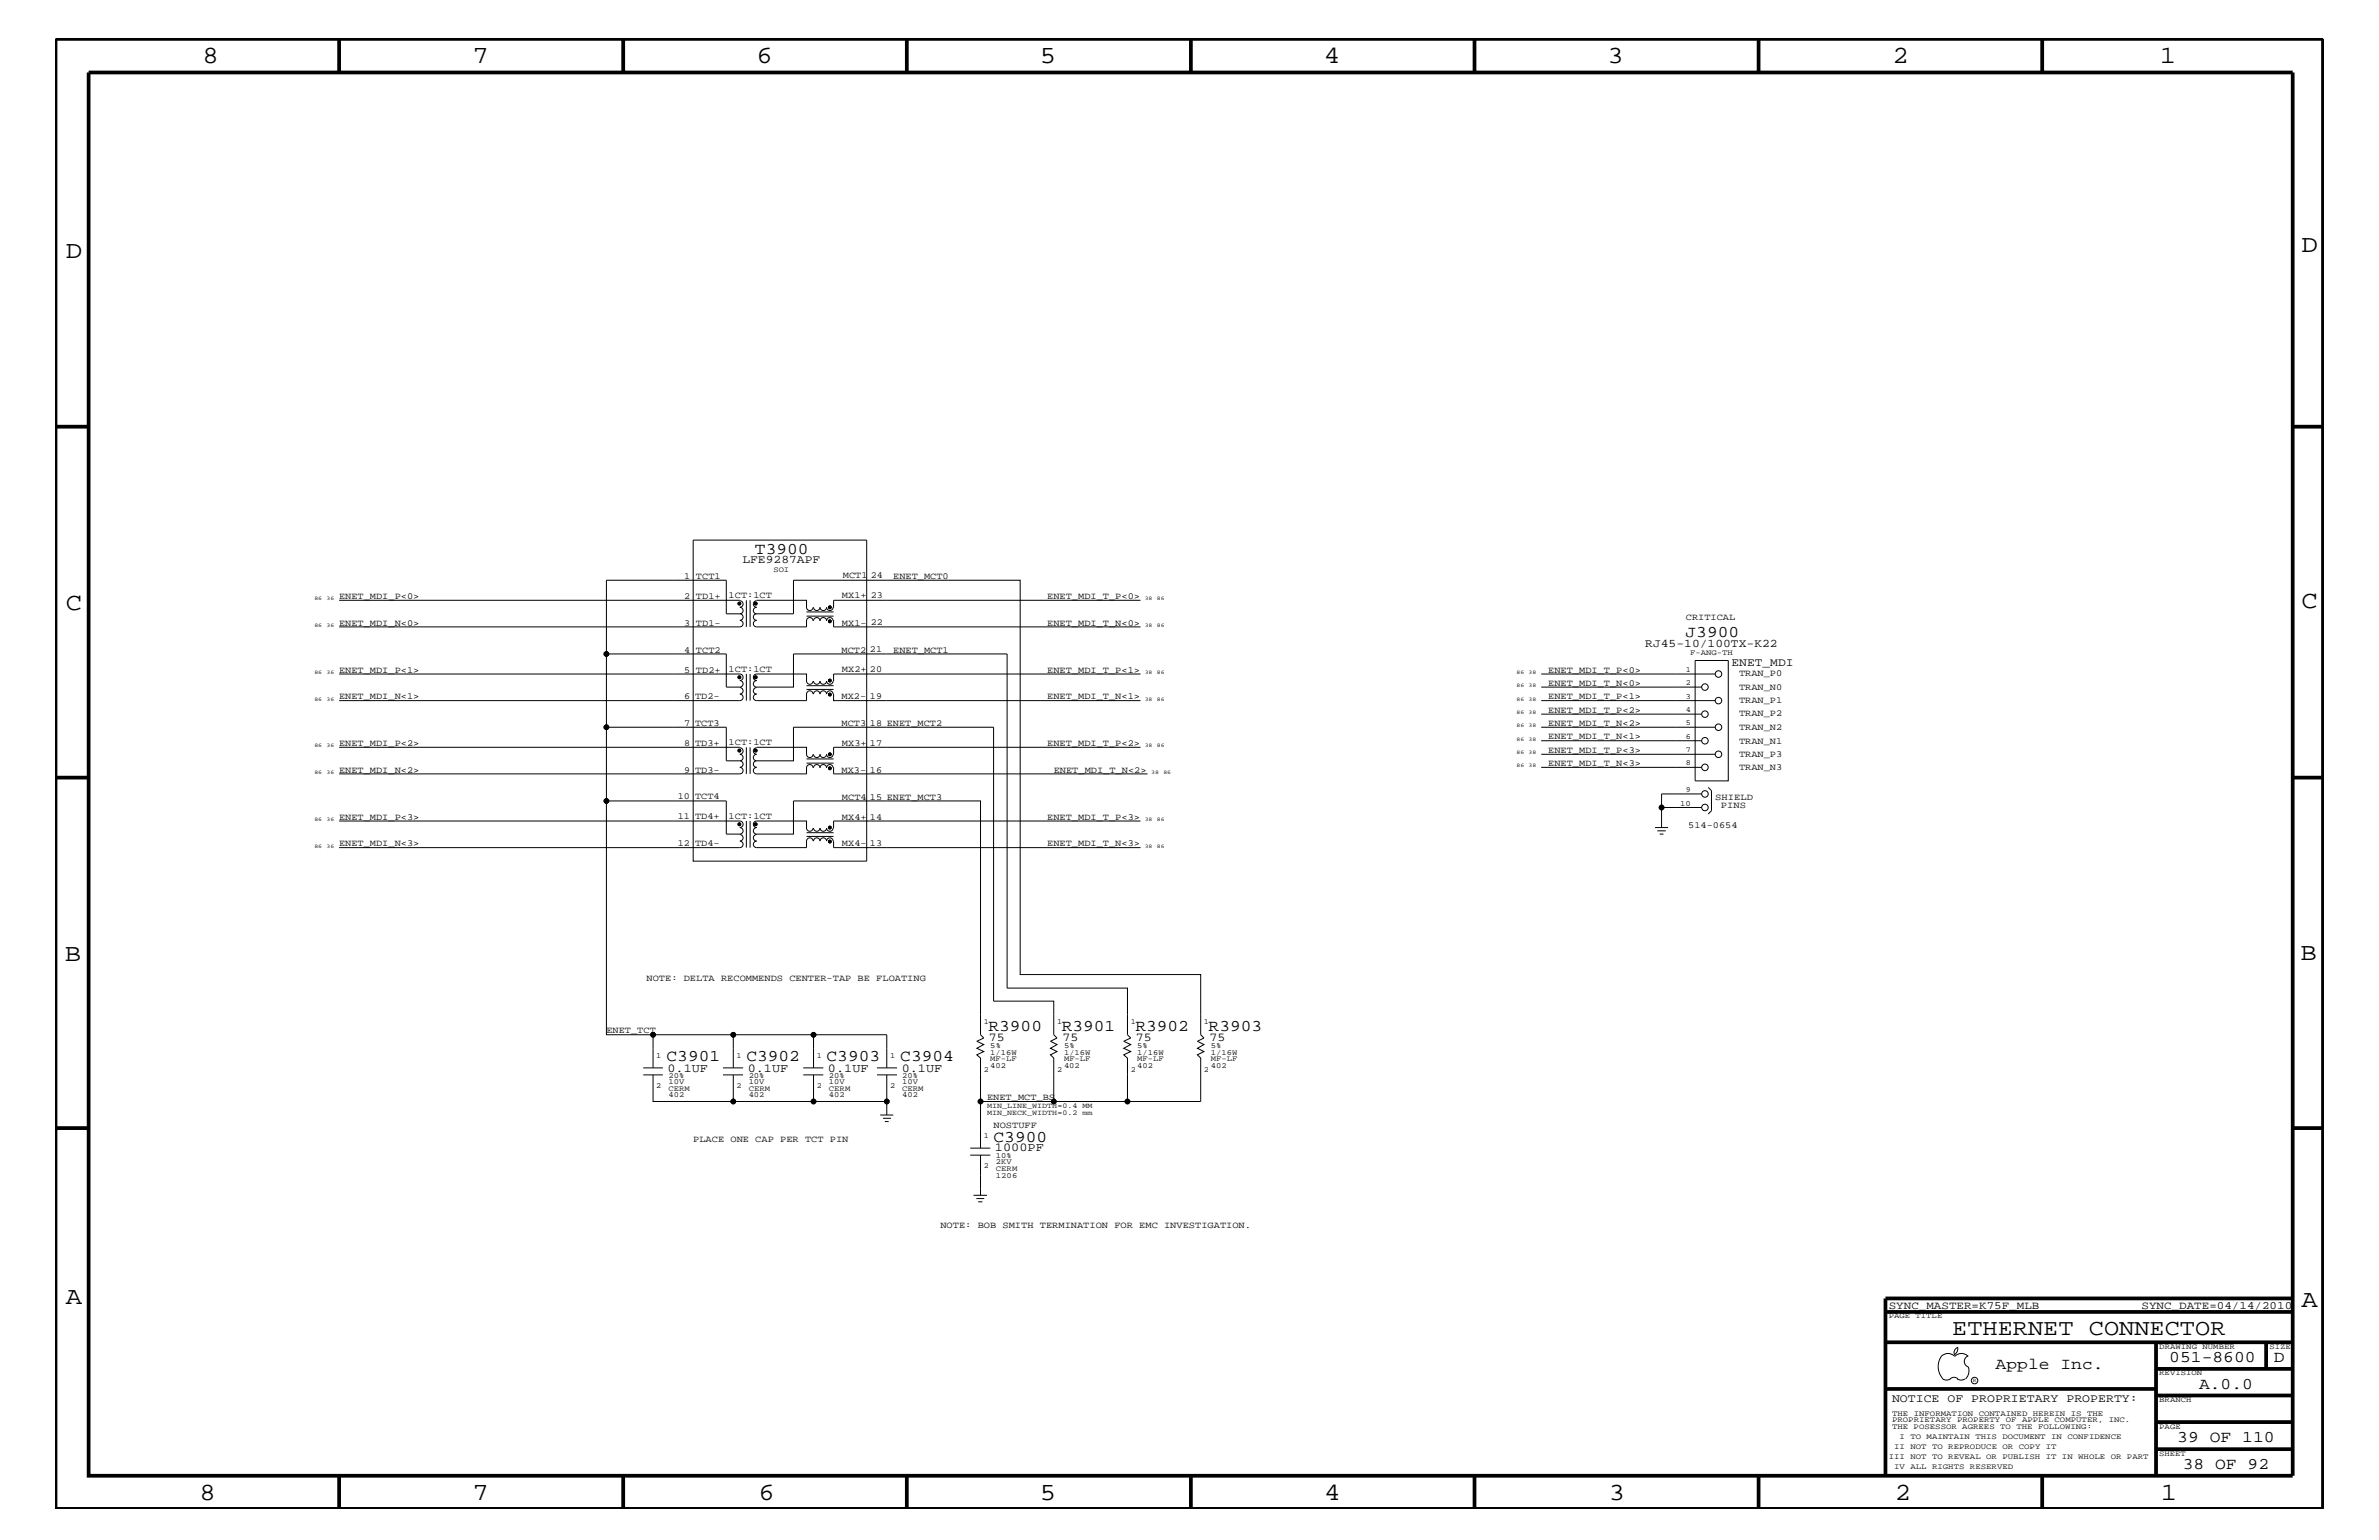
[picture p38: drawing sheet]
<svg xmlns="http://www.w3.org/2000/svg" width="432mm" height="279mm" viewBox="0 0 432 279" stroke-linecap="round" stroke-linejoin="round" font-family="sans-serif">
<defs><g id="words">
<g font-size="4.5">
<text x="36.7" y="11.5">8</text>
<text x="85.8" y="11.5">7</text>
<text x="137.3" y="11.5">6</text>
<text x="188.7" y="11.5">5</text>
<text x="240.3" y="11.5">4</text>
<text x="291.8" y="11.5">3</text>
<text x="343.5" y="11.5">2</text>
<text x="392" y="11.5">1</text>
<text x="11.9" y="46.8">D</text>
<text x="417.7" y="45.7">D</text>
<text x="11.9" y="110.6">C</text>
<text x="417.7" y="110.3">C</text>
<text x="11.8" y="174.3">B</text>
<text x="417.6" y="174.2">B</text>
<text x="11.9" y="236.7">A</text>
<text x="417.7" y="237.1">A</text>
<text x="36.2" y="272.1">8</text>
<text x="85.8" y="272.1">7</text>
<text x="137.7" y="272.1">6</text>
<text x="188.7" y="272.1">5</text>
<text x="240.4" y="272.1">4</text>
<text x="292" y="272.1">3</text>
<text x="343.9" y="272.1">2</text>
<text x="392.2" y="272.1">1</text>
</g>
<text font-size="4.1" x="354.3" y="242.3">ETHERNET CONNECTOR</text>
<g font-size="3">
<text x="137" y="100.5">T3900</text>
<text x="305.9" y="115.5">J3900</text>
<text x="179.4" y="187">R3900</text>
<text x="192.7" y="187">R3901</text>
<text x="206.1" y="187">R3902</text>
<text x="219.4" y="187">R3903</text>
<text x="121" y="192.6">C3901</text>
<text x="135.5" y="192.6">C3902</text>
<text x="150" y="192.6">C3903</text>
<text x="163.4" y="192.6">C3904</text>
<text x="180.3" y="207.1">C3900</text>
<text x="362.2" y="248.4">Apple Inc.</text>
<text x="393.7" y="247.1">051-8600</text>
<text x="399.2" y="252">A.0.0</text>
<text x="412.7" y="247.1">D</text>
<text x="395.2" y="261.6">39 OF 110</text>
<text x="396.2" y="266.6">38 OF 92</text>
</g>
<g font-size="2.2">
<text x="179.5" y="188.8">75</text>
<text x="192.9" y="188.8">75</text>
<text x="206.2" y="188.8">75</text>
<text x="219.5" y="188.8">75</text>
<text x="121.2" y="194.4">0.1UF</text>
<text x="135.7" y="194.4">0.1UF</text>
<text x="150.3" y="194.4">0.1UF</text>
<text x="163.7" y="194.4">0.1UF</text>
<text x="180.6" y="208.9">1000PF</text>
</g>
<g font-size="2.1">
<text x="134.7" y="102.2">LFE9287APF</text>
<text x="298.6" y="117.4">RJ45-10/100TX-K22</text>
<text x="314.3" y="120.8">ENET_MDI</text>
<text x="343.4" y="254.4">NOTICE OF PROPRIETARY PROPERTY:</text>
</g>
<g font-size="2">
<text x="342.8" y="237.4">SYNC_MASTER=K75F_MLB</text>
<text x="388.7" y="237.4">SYNC_DATE=04/14/2010</text>
</g>
<g font-size="1.7">
<text x="124.2" y="105">1</text>
<text x="126.3" y="105">TCT1</text>
<text x="153" y="104.9">MCT1</text>
<text x="158.1" y="104.9">24</text>
<text x="162.1" y="105">ENET_MCT0</text>
<text x="61.6" y="108.7">ENET_MDI_P&lt;0&gt;</text>
<text x="61.6" y="113.6">ENET_MDI_N&lt;0&gt;</text>
<text x="124.2" y="108.7">2</text>
<text x="124.2" y="113.6">3</text>
<text x="126.3" y="108.7">TD1+</text>
<text x="126.3" y="113.6">TD1-</text>
<text x="132.2" y="108.6">1CT:1CT</text>
<text x="152.8" y="108.6">MX1+</text>
<text x="152.8" y="113.6">MX1-</text>
<text x="158.1" y="108.6">23</text>
<text x="158.1" y="113.4">22</text>
<text x="190.1" y="113.6">ENET_MDI_T_N&lt;0&gt;</text>
<text x="190.1" y="108.7">ENET_MDI_T_P&lt;0&gt;</text>
<text x="306" y="112.6">CRITICAL</text>
<text x="124.2" y="118.4">4</text>
<text x="126.3" y="118.4">TCT2</text>
<text x="152.7" y="118.4">MCT2</text>
<text x="157.9" y="118.2">21</text>
<text x="162.1" y="118.4">ENET_MCT1</text>
<text x="61.6" y="122">ENET_MDI_P&lt;1&gt;</text>
<text x="124.2" y="122">5</text>
<text x="126.3" y="122">TD2+</text>
<text x="132.2" y="121.9">1CT:1CT</text>
<text x="152.8" y="121.9">MX2+</text>
<text x="157.9" y="121.9">20</text>
<text x="190.1" y="122">ENET_MDI_T_P&lt;1&gt;</text>
<text x="281" y="122">ENET_MDI_T_P&lt;0&gt;</text>
<text x="281" y="124.4">ENET_MDI_T_N&lt;0&gt;</text>
<text x="315.6" y="122.7">TRAN_P0</text>
<text x="315.6" y="125.2">TRAN_N0</text>
<text x="61.6" y="126.9">ENET_MDI_N&lt;1&gt;</text>
<text x="124.2" y="126.9">6</text>
<text x="124.2" y="131.7">7</text>
<text x="126.2" y="126.9">TD2-</text>
<text x="126.2" y="131.7">TCT3</text>
<text x="152.7" y="126.9">MX2-</text>
<text x="152.7" y="131.7">MCT3</text>
<text x="157.9" y="126.8">19</text>
<text x="157.9" y="131.7">18 ENET_MCT2</text>
<text x="190.1" y="126.9">ENET_MDI_T_N&lt;1&gt;</text>
<text x="281" y="126.9">ENET_MDI_T_P&lt;1&gt;</text>
<text x="281" y="131.7">ENET_MDI_T_N&lt;2&gt;</text>
<text x="281" y="129.3">ENET_MDI_T_P&lt;2&gt;</text>
<text x="315.6" y="127.6">TRAN_P1</text>
<text x="315.6" y="130">TRAN_P2</text>
<text x="61.6" y="135.3">ENET_MDI_P&lt;2&gt;</text>
<text x="124.2" y="135.3">8</text>
<text x="126.2" y="135.3">TD3+</text>
<text x="132.2" y="135.2">1CT:1CT</text>
<text x="152.8" y="135.3">MX3+</text>
<text x="157.9" y="135.3">17</text>
<text x="190.1" y="135.3">ENET_MDI_T_P&lt;2&gt;</text>
<text x="281" y="136.6">ENET_MDI_T_P&lt;3&gt;</text>
<text x="281" y="134.1">ENET_MDI_T_N&lt;1&gt;</text>
<text x="315.6" y="132.4">TRAN_N2</text>
<text x="315.6" y="134.9">TRAN_N1</text>
<text x="315.6" y="137.3">TRAN_P3</text>
<text x="61.6" y="140.2">ENET_MDI_N&lt;2&gt;</text>
<text x="124.2" y="140.2">9</text>
<text x="126.2" y="140.2">TD3-</text>
<text x="152.7" y="140.2">MX3-</text>
<text x="157.9" y="140.2">16</text>
<text x="191.3" y="140.2">ENET_MDI_T_N&lt;2&gt;</text>
<text x="281" y="139">ENET_MDI_T_N&lt;3&gt;</text>
<text x="315.6" y="139.7">TRAN_N3</text>
<text x="61.6" y="148.7">ENET_MDI_P&lt;3&gt;</text>
<text x="123" y="148.5">11</text>
<text x="123" y="144.9">10</text>
<text x="126.2" y="148.5">TD4+</text>
<text x="126.2" y="144.9">TCT4</text>
<text x="132.2" y="148.5">1CT:1CT</text>
<text x="152.8" y="145.1">MCT4</text>
<text x="152.8" y="148.7">MX4+</text>
<text x="157.9" y="148.7">14</text>
<text x="157.9" y="145.1">15 ENET_MCT3</text>
<text x="190.1" y="148.7">ENET_MDI_T_P&lt;3&gt;</text>
<text x="311.3" y="145.1">SHIELD</text>
<text x="312.3" y="146.7">PINS</text>
<text x="61.6" y="153.5">ENET_MDI_N&lt;3&gt;</text>
<text x="123" y="153.4">12</text>
<text x="126.2" y="153.4">TD4-</text>
<text x="152.8" y="153.5">MX4-</text>
<text x="157.9" y="153.5">13</text>
<text x="190.1" y="153.5">ENET_MDI_T_N&lt;3&gt;</text>
<text x="306.4" y="150.1">514-0654</text>
<text x="117.3" y="178">NOTE: DELTA RECOMMENDS CENTER-TAP BE FLOATING</text>
<text x="110.1" y="187.5">ENET_TCT</text>
<text x="179.2" y="199.6">ENET_MCT_BS</text>
<text x="125.8" y="207.1">PLACE ONE CAP PER TCT PIN</text>
<text x="180.3" y="204.7">NOSTUFF</text>
<text x="170.7" y="222.9">NOTE: BOB SMITH TERMINATION FOR EMC INVESTIGATION.</text>
</g>
<g font-size="1.4">
<text x="140.4" y="103.7">SOI</text>
<text x="306.7" y="118.9">F-ANG-TH</text>
<text x="306" y="121.9">1</text>
<text x="306" y="124.3">2</text>
<text x="306" y="129.1">4</text>
<text x="306" y="126.8">3</text>
<text x="306" y="131.6">5</text>
<text x="306" y="136.4">7</text>
<text x="306" y="134.1">6</text>
<text x="306" y="138.9">8</text>
<text x="306" y="143.7">9</text>
<text x="305" y="146.2">10</text>
<text x="178.6" y="185.9">1</text>
<text x="191.9" y="185.9">1</text>
<text x="205.2" y="185.9">1</text>
<text x="218.5" y="185.9">1</text>
<text x="119.1" y="192">1</text>
<text x="133.7" y="192">1</text>
<text x="148.3" y="192">1</text>
<text x="161.5" y="192">1</text>
<text x="179.7" y="190.2">5%</text>
<text x="179.7" y="191.4">1/16W</text>
<text x="193.1" y="190.2">5%</text>
<text x="193.1" y="191.4">1/16W</text>
<text x="206.4" y="191.4">1/16W</text>
<text x="206.4" y="190.2">5%</text>
<text x="219.8" y="191.4">1/16W</text>
<text x="219.8" y="190.2">5%</text>
<text x="119.1" y="197.4">2</text>
<text x="121.3" y="196.7">10V</text>
<text x="121.3" y="195.6">20%</text>
<text x="121.3" y="197.9">CERM</text>
<text x="133.7" y="197.4">2</text>
<text x="135.9" y="195.6">20%</text>
<text x="135.9" y="196.7">10V</text>
<text x="135.9" y="197.9">CERM</text>
<text x="148.3" y="197.4">2</text>
<text x="150.5" y="195.6">20%</text>
<text x="150.5" y="196.7">10V</text>
<text x="150.5" y="197.9">CERM</text>
<text x="161.5" y="197.4">2</text>
<text x="163.7" y="195.6">20%</text>
<text x="163.7" y="196.7">10V</text>
<text x="163.7" y="197.9">CERM</text>
<text x="178.6" y="194.4">2</text>
<text x="179.7" y="192.6">MF-LF</text>
<text x="179.7" y="193.7">402</text>
<text x="191.9" y="194.4">2</text>
<text x="193.1" y="192.6">MF-LF</text>
<text x="193.1" y="193.7">402</text>
<text x="205.2" y="194.4">2</text>
<text x="206.4" y="192.6">MF-LF</text>
<text x="206.4" y="193.7">402</text>
<text x="218.5" y="194.4">2</text>
<text x="219.8" y="192.6">MF-LF</text>
<text x="219.8" y="193.7">402</text>
<text x="121.3" y="199.1">402</text>
<text x="135.9" y="199.1">402</text>
<text x="150.5" y="199.1">402</text>
<text x="163.7" y="199.1">402</text>
<text x="179.2" y="202.3">MIN_NECK_WIDTH=0.2 mm</text>
<text x="179.2" y="201">MIN_LINE_WIDTH=0.4 MM</text>
<text x="178.6" y="206.5">1</text>
<text x="178.6" y="211.9">2</text>
<text x="180.8" y="213.6">1206</text>
<text x="180.8" y="210.2">10%</text>
<text x="180.8" y="211.3">2KV</text>
<text x="180.8" y="212.5">CERM</text>
<text x="342.8" y="239.2">PAGE TITLE</text>
<text x="391.9" y="244.7">DRAWING NUMBER</text>
<text x="411.9" y="244.7">SIZE</text>
<text x="391.9" y="249.5">REVISION</text>
<text x="343.4" y="256.8">THE INFORMATION CONTAINED HEREIN IS THE</text>
<text x="391.9" y="254.4">BRANCH</text>
<text x="343.4" y="259.3">THE POSESSOR AGREES TO THE FOLLOWING:</text>
<text x="343.4" y="258">PROPRIETARY PROPERTY OF APPLE COMPUTER, INC.</text>
<text x="343.8" y="262.9">II NOT TO REPRODUCE OR COPY IT</text>
<text x="344.8" y="261.1">I TO MAINTAIN THIS DOCUMENT IN CONFIDENCE</text>
<text x="391.9" y="259.3">PAGE</text>
<text x="342.8" y="264.7">III NOT TO REVEAL OR PUBLISH IT IN WHOLE OR PART</text>
<text x="343.8" y="266.6">IV ALL RIGHTS RESERVED</text>
<text x="391.9" y="264.1">SHEET</text>
</g>
<g font-size="1">
<text x="57.1" y="108.9">86</text>
<text x="57.1" y="113.7">86</text>
<text x="59.3" y="108.9">36</text>
<text x="59.3" y="113.7">36</text>
<text x="207.8" y="108.9">38</text>
<text x="207.8" y="113.7">38</text>
<text x="210" y="108.9">86</text>
<text x="210" y="113.7">86</text>
<text x="57.1" y="122.3">86</text>
<text x="59.3" y="122.3">36</text>
<text x="207.8" y="122.3">38</text>
<text x="210" y="122.3">86</text>
<text x="275.3" y="124.7">86</text>
<text x="275.3" y="122.3">86</text>
<text x="277.5" y="124.7">38</text>
<text x="277.5" y="122.3">38</text>
<text x="57.1" y="127.1">86</text>
<text x="59.3" y="127.1">36</text>
<text x="207.8" y="127.1">38</text>
<text x="210" y="127.1">86</text>
<text x="275.3" y="131.9">86</text>
<text x="275.3" y="129.6">86</text>
<text x="275.3" y="127.1">86</text>
<text x="277.5" y="131.9">38</text>
<text x="277.5" y="129.6">38</text>
<text x="277.5" y="127.1">38</text>
<text x="57.1" y="135.6">86</text>
<text x="59.3" y="135.6">36</text>
<text x="207.8" y="135.6">38</text>
<text x="210" y="135.6">86</text>
<text x="275.3" y="136.8">86</text>
<text x="275.3" y="134.4">86</text>
<text x="277.5" y="136.8">38</text>
<text x="277.5" y="134.4">38</text>
<text x="57.1" y="140.4">86</text>
<text x="59.3" y="140.4">36</text>
<text x="209" y="140.4">38</text>
<text x="211.2" y="140.4">86</text>
<text x="275.3" y="139.2">86</text>
<text x="277.5" y="139.2">38</text>
<text x="57.1" y="149">86</text>
<text x="59.3" y="149">36</text>
<text x="207.8" y="149">38</text>
<text x="210" y="149">86</text>
<text x="57.1" y="153.8">86</text>
<text x="59.3" y="153.8">36</text>
<text x="207.8" y="153.8">38</text>
<text x="210" y="153.8">86</text>
<text x="358.1" y="250.7">R</text>
</g>
</g></defs>
<g fill="none" stroke="#000" stroke-width=".18">
<path d="M125.8 98h31.5v58.2h-31.5zM61.6 113.7h72.7M61.6 108.9h72.7M134.3 112.6a.59 .59 0 0 1 .6 .5 .59 .59 0 0 1-.6 .6M134.3 109a.59 .59 0 0 1 .6 .6 .59 .59 0 0 1-.6 .6M134.3 110.2a.59 .59 0 0 1 .6 .6 .59 .59 0 0 1-.6 .6M134.3 112.6a.59 .59 0 0 0 .6-.6 .59 .59 0 0 0-.6-.6h-2.5v-6.1h-21.7v13.3M135.5 108.9v4.8M136.1 108.9v4.8M137.3 108.9h9.1v1.4M137.3 112.6a.59 .59 0 0 0-.6 .5 .59 .59 0 0 0 .6 .6M137.3 109a.59 .59 0 0 0-.6 .6 .59 .59 0 0 0 .6 .6"/>
<path d="M137.3 110.2a.59 .59 0 0 0-.6 .6 .59 .59 0 0 0 .6 .6M137.3 112.6a.59 .59 0 0 1-.6-.6 .59 .59 0 0 1 .6-.6h6.7v-6.1h41.2v71.5h32.7v10.9l.6 .6-1.2 .6 1.2 .6-1.2 .7 1.2 .6-1.2 .6 .6 .6v7.8h-39.9M146.4 110.2a.59 .59 0 0 0 .6 .6 .59 .59 0 0 0 .6-.6M146.4 112.6a.59 .59 0 0 1 .6-.6 .59 .59 0 0 1 .6 .6M146.4 112.6v1.1h-9.1M146.4 111h4.9M146.4 111.8h4.9M147.7 112.6a.59 .59 0 0 1 .6-.6 .59 .59 0 0 1 .5 .6 .59 .59 0 0 1 .6-.6 .59 .59 0 0 1 .6 .6 .59 .59 0 0 1 .6-.6 .59 .59 0 0 1 .6 .6M147.7 110.2a.59 .59 0 0 0 .6 .6 .59 .59 0 0 0 .5-.6 .59 .59 0 0 0 .6 .6 .59 .59 0 0 0 .6-.6 .59 .59 0 0 0 .6 .6 .59 .59 0 0 0 .6-.6M151.3 112.6v1.1h55.7M207 108.9h-55.7v1.4M307.7 119.8h6v21.9h-6z"/>
<path d="M61.6 122.3h72.7a.59 .59 0 0 1 .6 .6 .59 .59 0 0 1-.6 .6M61.6 135.6h72.7M61.6 127.1h72.7M110.1 131.9v13.4M134.3 124.7h-2.5v-6.1h-21.7v13.3h21.7v6.1h2.5a.59 .59 0 0 1 .6 .6 .59 .59 0 0 1-.6 .6M134.3 136.8a.59 .59 0 0 1 .6 .6 .59 .59 0 0 1-.6 .6M134.3 139.2a.59 .59 0 0 1 .6 .6 .59 .59 0 0 1-.6 .6M134.3 135.7a.59 .59 0 0 1 .6 .6 .59 .59 0 0 1-.6 .5M134.3 125.9a.59 .59 0 0 1 .6 .6 .59 .59 0 0 1-.6 .6M134.3 124.7a.59 .59 0 0 1 .6 .6 .59 .59 0 0 1-.6 .6M134.3 123.5a.59 .59 0 0 1 .6 .6 .59 .59 0 0 1-.6 .6M135.5 122.3v4.8"/>
<path d="M135.5 135.6v4.8M136.1 122.3v4.8M136.1 135.6v4.8M137.3 124.7h6.7v-6.1h38.8v60.7h21.8v8.4l.6 .6-1.2 .6 1.2 .6-1.2 .7 1.2 .6-1.2 .6 .6 .6v7.8M137.3 135.6h9.1v1.3M137.3 139.2a.59 .59 0 0 0-.6 .6 .59 .59 0 0 0 .6 .6M137.3 136.8a.59 .59 0 0 0-.6 .6 .59 .59 0 0 0 .6 .6M137.3 135.7a.59 .59 0 0 0-.6 .6 .59 .59 0 0 0 .6 .5M137.3 125.9a.59 .59 0 0 0-.6 .6 .59 .59 0 0 0 .6 .6M137.3 124.7a.59 .59 0 0 0-.6 .6 .59 .59 0 0 0 .6 .6M137.3 123.5a.59 .59 0 0 0-.6 .6 .59 .59 0 0 0 .6 .6M137.3 139.2a.59 .59 0 0 1-.6-.6 .59 .59 0 0 1 .6-.6h6.7v-6.1h36.3v49.7h11v6.1l.6 .6-1.2 .6 1.2 .6-1.2 .7 1.2 .6-1.2 .6 .6 .6v7.8"/>
<path d="M137.3 123.5a.59 .59 0 0 1-.6-.6 .59 .59 0 0 1 .6-.6h9.1v1.3a.59 .59 0 0 0 .6 .5 .59 .59 0 0 0 .6-.5M146.4 139.3a.59 .59 0 0 1 .6-.6 .59 .59 0 0 1 .6 .6M146.4 136.8a.59 .59 0 0 0 .6 .6 .59 .59 0 0 0 .6-.6M146.4 139.2v1.2h-9.1M146.4 137.7h4.9M146.4 138.5h4.9M146.4 124.4h4.9M146.4 125.1h4.9M147.6 125.9a.59 .59 0 0 0-.6-.6 .59 .59 0 0 0-.6 .6v1.2h-9.1M147.7 139.3a.59 .59 0 0 1 .6-.6 .59 .59 0 0 1 .5 .6 .59 .59 0 0 1 .6-.6 .59 .59 0 0 1 .6 .6 .59 .59 0 0 1 .6-.6 .59 .59 0 0 1 .6 .6M147.7 136.8a.59 .59 0 0 0 .6 .6 .59 .59 0 0 0 .5-.6 .59 .59 0 0 0 .6 .6 .59 .59 0 0 0 .6-.6 .59 .59 0 0 0 .6 .6 .59 .59 0 0 0 .6-.6M147.7 125.9a.59 .59 0 0 1 .6-.6 .59 .59 0 0 1 .5 .6 .59 .59 0 0 1 .6-.6 .59 .59 0 0 1 .6 .6 .59 .59 0 0 1 .6-.6 .59 .59 0 0 1 .6 .6"/>
<path d="M147.7 123.6a.59 .59 0 0 0 .6 .5 .59 .59 0 0 0 .5-.5 .59 .59 0 0 0 .6 .5 .59 .59 0 0 0 .6-.5 .59 .59 0 0 0 .6 .5 .59 .59 0 0 0 .6-.5M151.3 125.9v1.2h55.7M151.3 139.2v1.2h57M207 135.6h-55.7v1.3M207 122.3h-55.7v1.3M279.7 127.1h31.6M279.7 122.3h31.6M279.7 131.9h31.6M279.7 124.7h29.2M279.7 134.4h29.2M279.7 136.8h31.6M279.7 139.2h29.2"/>
<path d="M279.7 129.6h29.2M61.6 149h72.7a.59 .59 0 0 1 .6 .5 .59 .59 0 0 1-.6 .6M61.6 153.8h72.7M61.6 140.4h72.7M134.3 151.4a.59 .59 0 0 1 .6 .6 .59 .59 0 0 1-.6 .6M134.3 150.1a.59 .59 0 0 1 .6 .6 .59 .59 0 0 1-.6 .6M134.3 152.6a.59 .59 0 0 1 .6 .6 .59 .59 0 0 1-.6 .6M134.3 151.3h-2.5v-6h-21.7v42.4h8.4v6M135.5 149v4.8M136.1 149v4.8M137.3 151.3h6.7v-6h34v42.4l.6 .6-1.3 .6 1.3 .6-1.3 .7 1.3 .6-1.3 .6 .7 .6v16.3M137.3 152.6a.59 .59 0 0 0-.6 .6 .59 .59 0 0 0 .6 .6"/>
<path d="M137.3 150.1a.59 .59 0 0 0-.6 .6 .59 .59 0 0 0 .6 .6M137.3 151.4a.59 .59 0 0 0-.6 .6 .59 .59 0 0 0 .6 .6M137.3 150.1a.59 .59 0 0 1-.6-.5 .59 .59 0 0 1 .6-.6h9.1v1.2a.59 .59 0 0 0 .6 .6 .59 .59 0 0 0 .6-.6M146.4 151.1h4.9M146.4 151.8h4.9M147.6 152.6a.59 .59 0 0 0-.6-.6 .59 .59 0 0 0-.6 .6v1.2h-9.1M147.7 152.6a.59 .59 0 0 1 .6-.6 .59 .59 0 0 1 .5 .6 .59 .59 0 0 1 .6-.6 .59 .59 0 0 1 .6 .6 .59 .59 0 0 1 .6-.6 .59 .59 0 0 1 .6 .6M147.7 150.2a.59 .59 0 0 0 .6 .6 .59 .59 0 0 0 .5-.6 .59 .59 0 0 0 .6 .6 .59 .59 0 0 0 .6-.6 .59 .59 0 0 0 .6 .6 .59 .59 0 0 0 .6-.6M151.3 152.6v1.2h55.7M207 149h-55.7v1.2M300.4 150.1h2.4M300.8 150.7h1.5"/>
<path d="M301.2 151.3h.7M308.9 146.5h-7.3v3.6M308.9 144h-7.3v2.5M310 142.9l.6 .6v3.6l-.6 .6M116.8 195h3.5M116.8 193.7h3.5M118.5 195v4.8h14.6v-4.8M118.5 187.7h14.6M131.2 195h3.7M131.2 193.7h3.7M145.8 195h3.6M145.8 193.7h3.6"/>
<path d="M147.7 193.7v-6h13.3v6M147.7 187.7h-14.6v6M147.7 195v4.8h-14.6M147.7 199.8h13.3v2.5M159.2 195h3.6M159.2 193.7h3.6M161 195v4.8M159.8 202.3h2.3M160.3 202.9h1.4M160.6 203.5h.7M176.1 209.6h3.6M176.1 208.3h3.6"/>
<path d="M176.7 216.9h2.5M177.2 217.5h1.4M177.5 218h.8M178 209.6v7.3M352.3 246.1a1.69 1.69 0 0 1 2.5 0 1.72 1.72 0 0 1 2.4 0M352.4 246a3.2 3.2 0 0 0 .4 4.3l.8 .1 .4-.2M354 250.2l.7-.3 .7 .3M355.2 250.2l.7 .2 .7-.2M355.3 244.4v.3a1.18 1.18 0 0 1-.6 1.1M355.4 244.4a.99 .99 0 0 0-.6 1.4M357.2 246a1.04 1.04 0 0 0-.7 1 1.04 1.04 0 0 0 .7 1M357.3 248l.1 .7a2.11 2.11 0 0 1-.6 1.5"/>
<circle cx="110.1" cy="118.6" r=".42"/>
<circle cx="134.2" cy="109.5" r=".25"/>
<circle cx="137.2" cy="109.5" r=".25"/>
<circle cx="150.6" cy="110.2" r=".25"/>
<circle cx="150.6" cy="112.7" r=".25"/>
<circle cx="110.1" cy="131.9" r=".42"/>
<circle cx="134.2" cy="122.9" r=".25"/>
<circle cx="134.2" cy="136.2" r=".25"/>
<circle cx="137.2" cy="122.9" r=".25"/>
<circle cx="137.2" cy="136.2" r=".25"/>
<circle cx="150.6" cy="123.5" r=".25"/>
<circle cx="150.6" cy="126" r=".25"/>
<circle cx="150.6" cy="136.8" r=".25"/>
<circle cx="150.6" cy="139.4" r=".25"/>
<circle cx="309.5" cy="124.7" r=".59"/>
<circle cx="309.5" cy="134.4" r=".59"/>
<circle cx="309.5" cy="129.6" r=".59"/>
<circle cx="309.5" cy="139.2" r=".59"/>
<circle cx="311.9" cy="127.1" r=".59"/>
<circle cx="311.9" cy="136.8" r=".59"/>
<circle cx="311.9" cy="122.3" r=".59"/>
<circle cx="311.9" cy="131.9" r=".59"/>
<circle cx="110.1" cy="145.3" r=".42"/>
<circle cx="134.2" cy="149.5" r=".25"/>
<circle cx="137.2" cy="149.5" r=".25"/>
<circle cx="150.6" cy="150.1" r=".25"/>
<circle cx="150.6" cy="152.7" r=".25"/>
<circle cx="301.6" cy="146.5" r=".42"/>
<circle cx="309.5" cy="144" r=".59"/>
<circle cx="309.5" cy="146.5" r=".59"/>
<circle cx="118.5" cy="187.7" r=".42"/>
<circle cx="133.1" cy="187.7" r=".42"/>
<circle cx="133.1" cy="199.8" r=".42"/>
<circle cx="147.7" cy="199.8" r=".42"/>
<circle cx="147.7" cy="187.7" r=".42"/>
<circle cx="161" cy="199.8" r=".42"/>
<circle cx="178" cy="199.8" r=".42"/>
<circle cx="191.3" cy="199.8" r=".42"/>
<circle cx="204.6" cy="199.8" r=".42"/>
<circle cx="358.4" cy="250.5" r=".59"/>
</g>
<g fill="#000">
<circle cx="110.1" cy="118.6" r=".42"/>
<circle cx="134.2" cy="109.5" r=".25"/>
<circle cx="137.2" cy="109.5" r=".25"/>
<circle cx="150.6" cy="110.2" r=".25"/>
<circle cx="150.6" cy="112.7" r=".25"/>
<circle cx="110.1" cy="131.9" r=".42"/>
<circle cx="134.2" cy="122.9" r=".25"/>
<circle cx="134.2" cy="136.2" r=".25"/>
<circle cx="137.2" cy="122.9" r=".25"/>
<circle cx="137.2" cy="136.2" r=".25"/>
<circle cx="150.6" cy="123.5" r=".25"/>
<circle cx="150.6" cy="126" r=".25"/>
<circle cx="150.6" cy="136.8" r=".25"/>
<circle cx="150.6" cy="139.4" r=".25"/>
<circle cx="110.1" cy="145.3" r=".42"/>
<circle cx="134.2" cy="149.5" r=".25"/>
<circle cx="137.2" cy="149.5" r=".25"/>
<circle cx="150.6" cy="150.1" r=".25"/>
<circle cx="150.6" cy="152.7" r=".25"/>
<circle cx="301.6" cy="146.5" r=".42"/>
<circle cx="118.5" cy="187.7" r=".42"/>
<circle cx="133.1" cy="187.7" r=".42"/>
<circle cx="133.1" cy="199.8" r=".42"/>
<circle cx="147.7" cy="199.8" r=".42"/>
<circle cx="147.7" cy="187.7" r=".42"/>
<circle cx="161" cy="199.8" r=".42"/>
<circle cx="178" cy="199.8" r=".42"/>
<circle cx="191.3" cy="199.8" r=".42"/>
<circle cx="204.6" cy="199.8" r=".42"/>
</g>
<g fill="none" stroke="#000" stroke-width=".68" stroke-linecap="butt">
<path d="M10.1 7.1h411.5v266.7h-411.5zM16.1 13.2h400v254.5h-400zM61.6 7.1v6.1M113.1 7.1v6.1M164.6 7.1v6.1M216.2 7.1v6.1M267.6 7.1v6.1M319.2 7.1v6.1M370.7 7.1v6.1M10.1 77.4h6M416.1 77.4h5.5M10.1 141.1h6"/>
<path d="M416.1 141.1h5.5M10.1 204.7h6M416.1 204.7h5.5M342.2 238h73.9M416.1 235.6h-73.9v32.1M342.2 243.5h73.9M342.2 252h49.1M391.3 243.5v24.2M391.3 258h24.8M391.3 253.2h24.8M391.3 248.4h24.8M411.3 243.5v4.9"/>
<path d="M61.6 267.7v6.1M113.1 267.7v6.1M164.6 267.7v6.1M216.2 268v5.8M267.6 267.7v6.1M319.2 267.7v6.1M370.7 267.7v6.1M391.3 262.9h24.8"/>
</g>
<use href="#words"/>
</svg>
